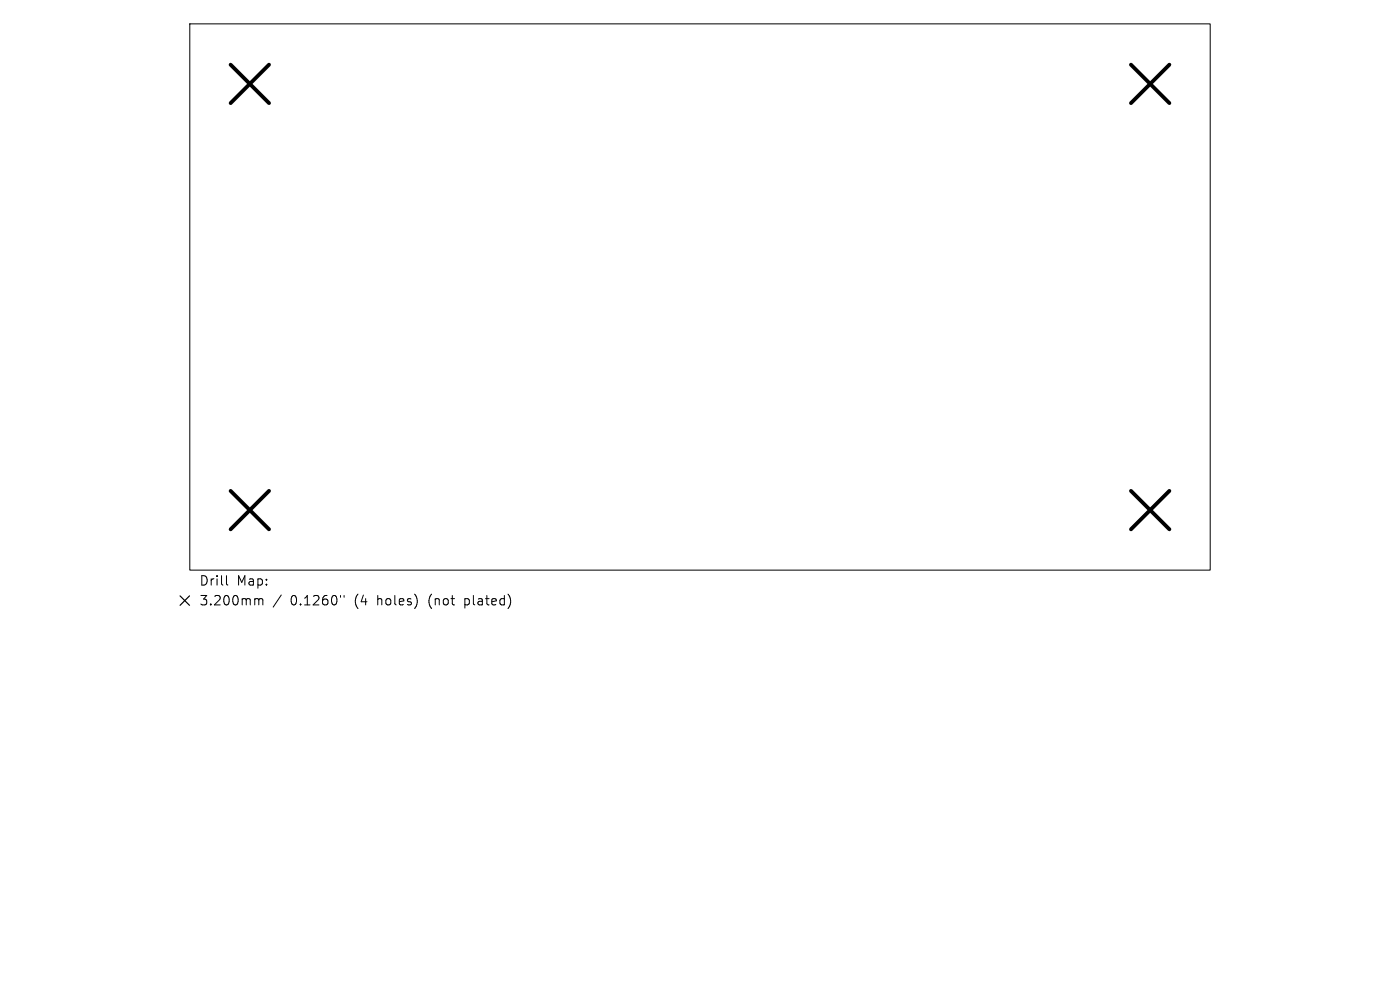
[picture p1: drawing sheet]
<svg xmlns="http://www.w3.org/2000/svg" width="297mm" height="210mm" viewBox="0 0 297 210" stroke-linecap="round" stroke-linejoin="round" font-family="sans-serif">
<defs><g id="words">
<g font-size="2.8">
<text x="42.2" y="124.5">Drill</text>
<text x="50.2" y="124.5">Map:</text>
<text x="42.2" y="128.7">3.200mm</text>
<text x="61.6" y="128.7">0.1260&quot;</text>
<text x="75.4" y="128.7">(4</text>
<text x="80.3" y="128.7">holes)</text>
<text x="91.4" y="128.7">(not</text>
<text x="99.2" y="128.7">plated)</text>
</g>
</g></defs>
<path d="M40.3 5.1h216.4v115.8h-216.4zM48 122.1v1.7l.3 .3M54.3 127l.5 .1 .1 .2M54.9 127.3l.3-.3 .5 .1 .1 1.2M54.9 127.3v1M59.7 126.2l-1.7 2.6M72.2 126.3v.4M73 126.3v.4" fill="none" stroke="#000" stroke-width=".21"/>
<path d="M48.9 13.7l8.2 8.2M57.1 13.7l-8.2 8.2M239.9 13.7l8.2 8.2M248.1 13.7l-8.2 8.2M48.9 104.1l8.2 8.2M57.1 104.1l-8.2 8.2M239.9 104.1l8.2 8.2M248.1 104.1l-8.2 8.2" fill="none" stroke="#000" stroke-width=".81"/>
<path d="M38.2 126.4l2 2M40.2 126.4l-2 2" fill="none" stroke="#000" stroke-width=".25"/>
<use href="#words"/>
</svg>
